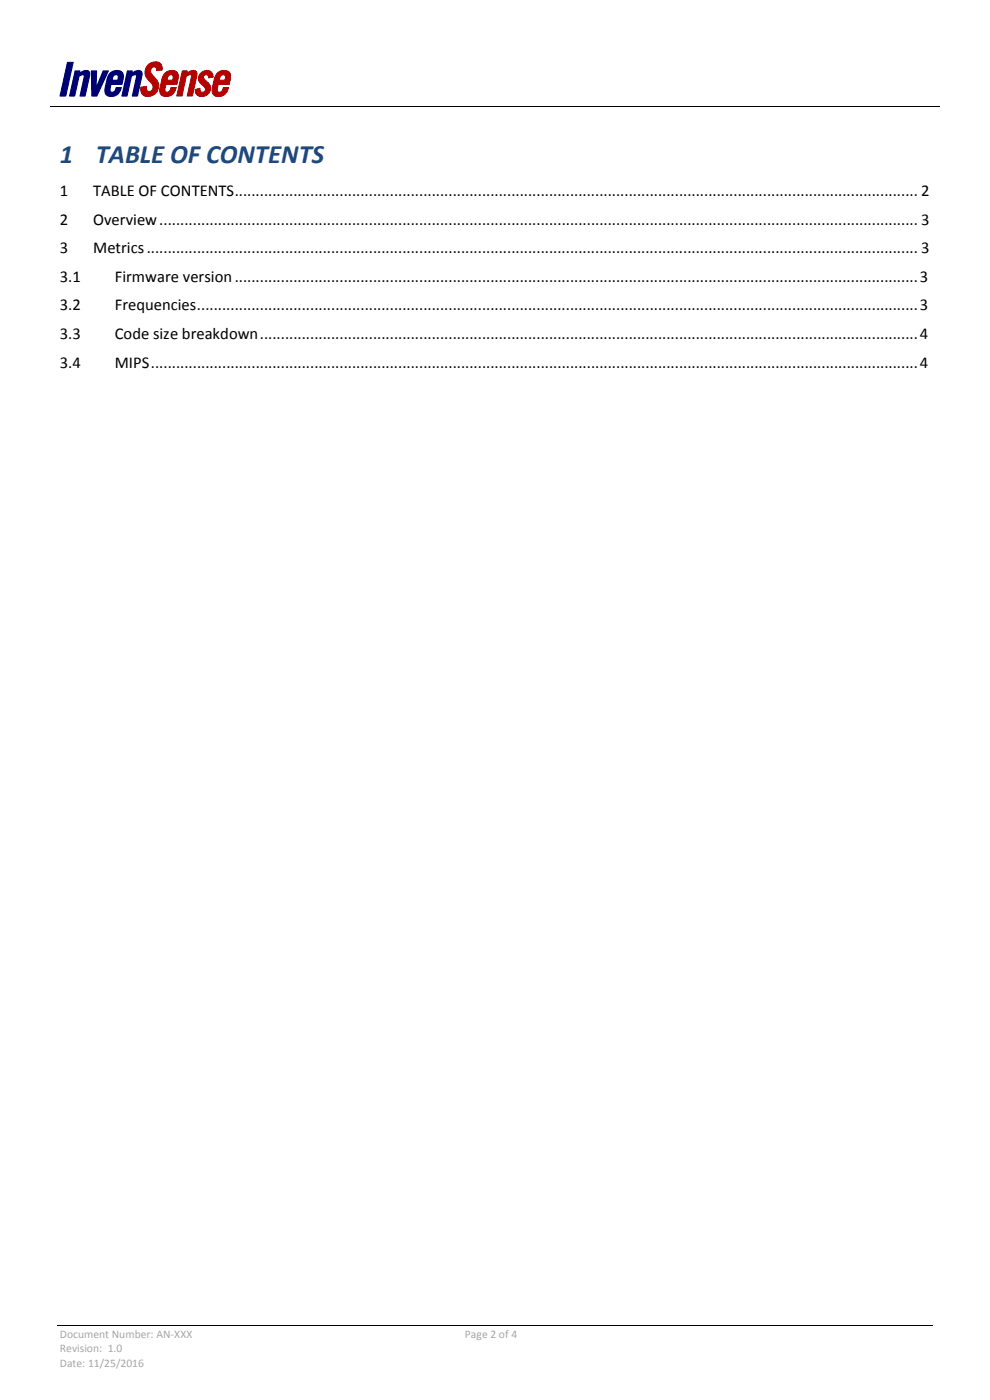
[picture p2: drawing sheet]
<svg xmlns="http://www.w3.org/2000/svg" width="210mm" height="297mm" viewBox="0 0 210 297" stroke-linecap="round" stroke-linejoin="round" font-family="sans-serif">
<defs><g id="words">
<g font-size="5.6" fill="#1f497d">
<text x="12.7" y="34.6">1</text>
<text x="20.3" y="34.6">TABLE OF CONTENTS</text>
</g>
<g font-size="3.5">
<text x="12.7" y="41.6">1</text>
<text x="19.8" y="41.6">TABLE OF CONTENTS................................................................................................................................................................... 2</text>
<text x="12.7" y="47.6">2</text>
<text x="19.8" y="47.6">Overview..................................................................................................................................................................................... 3</text>
<text x="12.7" y="53.7">3</text>
<text x="19.8" y="53.7">Metrics........................................................................................................................................................................................ 3</text>
<text x="12.7" y="59.8">3.1</text>
<text x="24.4" y="59.8">Firmware version...................................................................................................................................................................3</text>
<text x="12.7" y="65.8">3.2</text>
<text x="24.4" y="65.8">Frequencies............................................................................................................................................................................3</text>
<text x="12.7" y="71.9">3.3</text>
<text x="24.4" y="71.9">Code size breakdown.............................................................................................................................................................4</text>
<text x="12.7" y="78">3.4</text>
<text x="24.4" y="78">MIPS.......................................................................................................................................................................................4</text>
</g>
<g font-size="2.5" fill="#a6a6a6">
<text x="12.7" y="283.9">Document Number: AN-XXX</text>
<text x="12.7" y="286.9">Revision: 1.0</text>
<text x="98.6" y="283.9">Page 2 of 4</text>
<text x="12.7" y="289.9">Date: 11/25/2016</text>
</g>
</g></defs>
<path d="M10.5 22.7h188.8M12.2 281.1h185.7" fill="none" stroke="#000" stroke-width=".21"/>
<path d="M58.2 22.6h.1v.2h-.1z" fill-rule="evenodd" fill="#000"/>
<g fill="#000073" stroke="#000073" stroke-width=".21">
<path d="M14.3 13.2h1.2l-1.6 7.2h-1.2z" fill-rule="evenodd"/>
<path d="M15.9 15h1.1l-.2 .6a1.57 1.57 0 0 1 2.1-.4l.1 .9-.9 4.3h-1.1l.9-4.2a.46 .46 0 0 0-.4-.4 .46 .46 0 0 0-.5 .3l-.2 .1-.9 4.2h-1.2z" fill-rule="evenodd"/>
<path d="M19.4 15h1.1l-.1 3.6 1.5-3.6h1.1l-2.4 5.4h-1.1z" fill-rule="evenodd"/>
<path d="M24.1 16.1l-.3 .9h1.2v-.3a.57 .57 0 0 0-.1-.8 .57 .57 0 0 0-.8 .2zM23.4 15.5a1.73 1.73 0 0 1 2.7 .2l.1 .9-.3 1.3h-2.3l-.2 .8a.61 .61 0 0 0 .4 .9 .61 .61 0 0 0 .7-.6l.1-.4h1.1a1.99 1.99 0 0 1-1.2 1.7 1.99 1.99 0 0 1-2.1-.4l-.2-.6 .1-.8 .6-2.2z" fill-rule="evenodd"/>
<path d="M27 15h1.1l-.1 .6a1.55 1.55 0 0 1 2-.4l.2 .6-1 4.6h-1.1l.9-4.3a.64 .64 0 0 0-1.1 .1l-.9 4.2h-1.2z" fill-rule="evenodd"/>
</g>
<g fill="#b50000" stroke="#b50000" stroke-width=".21">
<path d="M31.5 13.7a1.71 1.71 0 0 1 2.9 .3v.9l-1.2 .1a.64 .64 0 0 0-.6-.8 .64 .64 0 0 0-.6 .7 2.73 2.73 0 0 0 1.1 1.9 2.18 2.18 0 0 1 0 2.9 2.18 2.18 0 0 1-2.9 .3l-.3-.7v-.8l1.2-.2a.76 .76 0 0 0 .7 1.1 .76 .76 0 0 0 .7-1.1l-.8-1.1a2.27 2.27 0 0 1-.2-3.5z" fill-rule="evenodd"/>
<path d="M35.8 16.1l-.4 .9h1.2l.1-.3a.57 .57 0 0 0-.1-.8 .57 .57 0 0 0-.8 .2zM35 15.5a1.73 1.73 0 0 1 2.8 .2v.9l-.3 1.3h-2.3l-.2 .8a.61 .61 0 0 0 .4 .9 .61 .61 0 0 0 .8-.6l.1-.4h1.1a1.99 1.99 0 0 1-1.3 1.7 1.99 1.99 0 0 1-2.1-.4l-.1-.6 .1-.8 .5-2.2z" fill-rule="evenodd"/>
<path d="M38.7 15h1l-.1 .6a1.57 1.57 0 0 1 2.1-.4l.1 .9-1 4.3h-1.1l.9-4.2a.46 .46 0 0 0-.3-.4 .46 .46 0 0 0-.6 .3l-.2 .1-.9 4.2h-1.1z" fill-rule="evenodd"/>
<path d="M42.5 15.6a1.45 1.45 0 0 1 1.7-.7 1.45 1.45 0 0 1 1 1.5l-1 .1a.57 .57 0 0 0-.4-.6 .57 .57 0 0 0-.7 .4 .57 .57 0 0 0 .4 .7 1.82 1.82 0 0 1 1.2 1.6 1.82 1.82 0 0 1-1.1 1.7 1.4 1.4 0 0 1-1.5 .1 1.4 1.4 0 0 1-.7-1.4l1-.3a.63 .63 0 0 0 .4 .8 .63 .63 0 0 0 .8-.4 .63 .63 0 0 0-.3-.8l-.3-.2a1.58 1.58 0 0 1-.5-2.5z" fill-rule="evenodd"/>
<path d="M46.9 16.1l-.4 .9h1.2l.1-.3a.57 .57 0 0 0-.1-.8 .57 .57 0 0 0-.8 .2zM46.1 15.5a1.65 1.65 0 0 1 2.8 .4l-.3 2h-2.3l-.2 .8a.61 .61 0 0 0 .4 .9 .61 .61 0 0 0 .8-.6l.1-.4h1.1a1.99 1.99 0 0 1-1.3 1.7 1.99 1.99 0 0 1-2.1-.4l-.1-.9 .4-2.1 .4-.9z" fill-rule="evenodd"/>
</g>
<use href="#words"/>
</svg>
